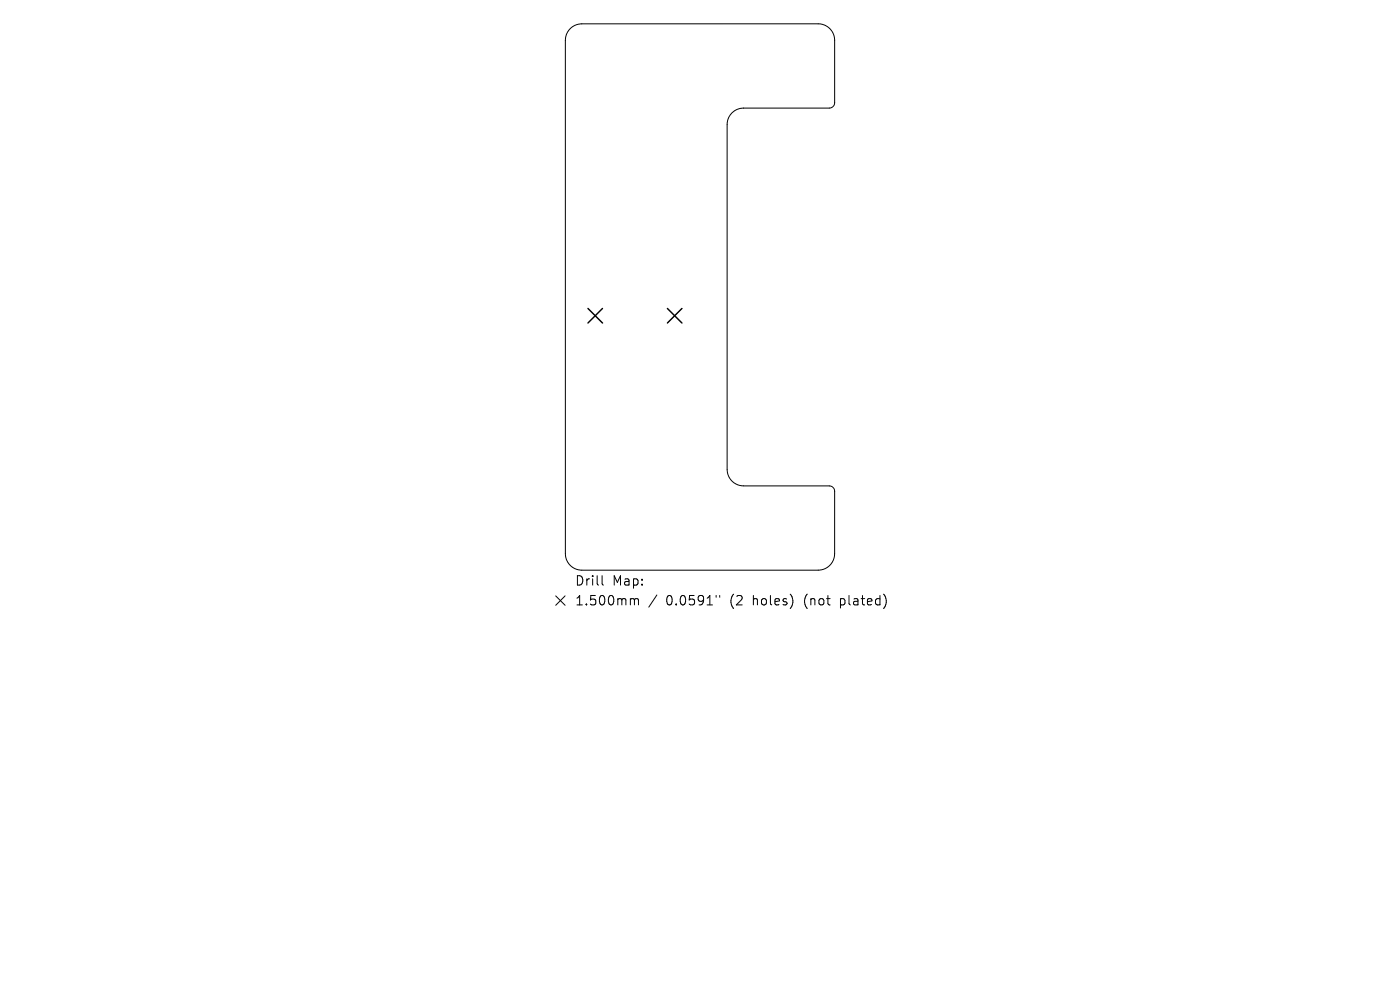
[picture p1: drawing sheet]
<svg xmlns="http://www.w3.org/2000/svg" width="297mm" height="210mm" viewBox="0 0 297 210" stroke-linecap="round" stroke-linejoin="round" font-family="sans-serif">
<defs><g id="words">
<g font-size="2.8">
<text x="121.9" y="124.5">Drill</text>
<text x="129.9" y="124.5">Map:</text>
<text x="121.9" y="128.7">1.500mm</text>
<text x="141.3" y="128.7">0.0591&quot;</text>
<text x="155.1" y="128.7">(2</text>
<text x="160" y="128.7">holes)</text>
<text x="171.1" y="128.7">(not</text>
<text x="178.9" y="128.7">plated)</text>
</g>
</g></defs>
<path d="M154.3 99.6v-73.2a3.5 3.5 0 0 1 3.4-3.5h18.2a1.14 1.14 0 0 0 1.2-1.1v-13.3a3.5 3.5 0 0 0-3.5-3.4h-50.2a3.5 3.5 0 0 0-3.5 3.4v109a3.5 3.5 0 0 0 3.5 3.4M154.3 99.6a3.5 3.5 0 0 0 3.5 3.5h18.1a1.14 1.14 0 0 1 1.2 1.1v13.3a3.5 3.5 0 0 1-3.5 3.4M117.9 126.4l2 2M119.9 126.4l-2 2M123.4 121h50.2M127.7 122.1v1.7l.3 .3M134 127l.5 .1 .1 .2M134.6 127.3l.3-.3 .5 .1v1.2M134.6 127.3v1M139.4 126.2l-1.8 2.6M151.9 126.3v.4M152.7 126.3v.4" fill="none" stroke="#000" stroke-width=".21"/>
<path d="M124.7 65.4l3.1 3.1M127.8 65.4l-3.1 3.1M141.6 65.4l3.1 3.1M144.7 65.4l-3.1 3.1" fill="none" stroke="#000" stroke-width=".31"/>
<use href="#words"/>
</svg>
